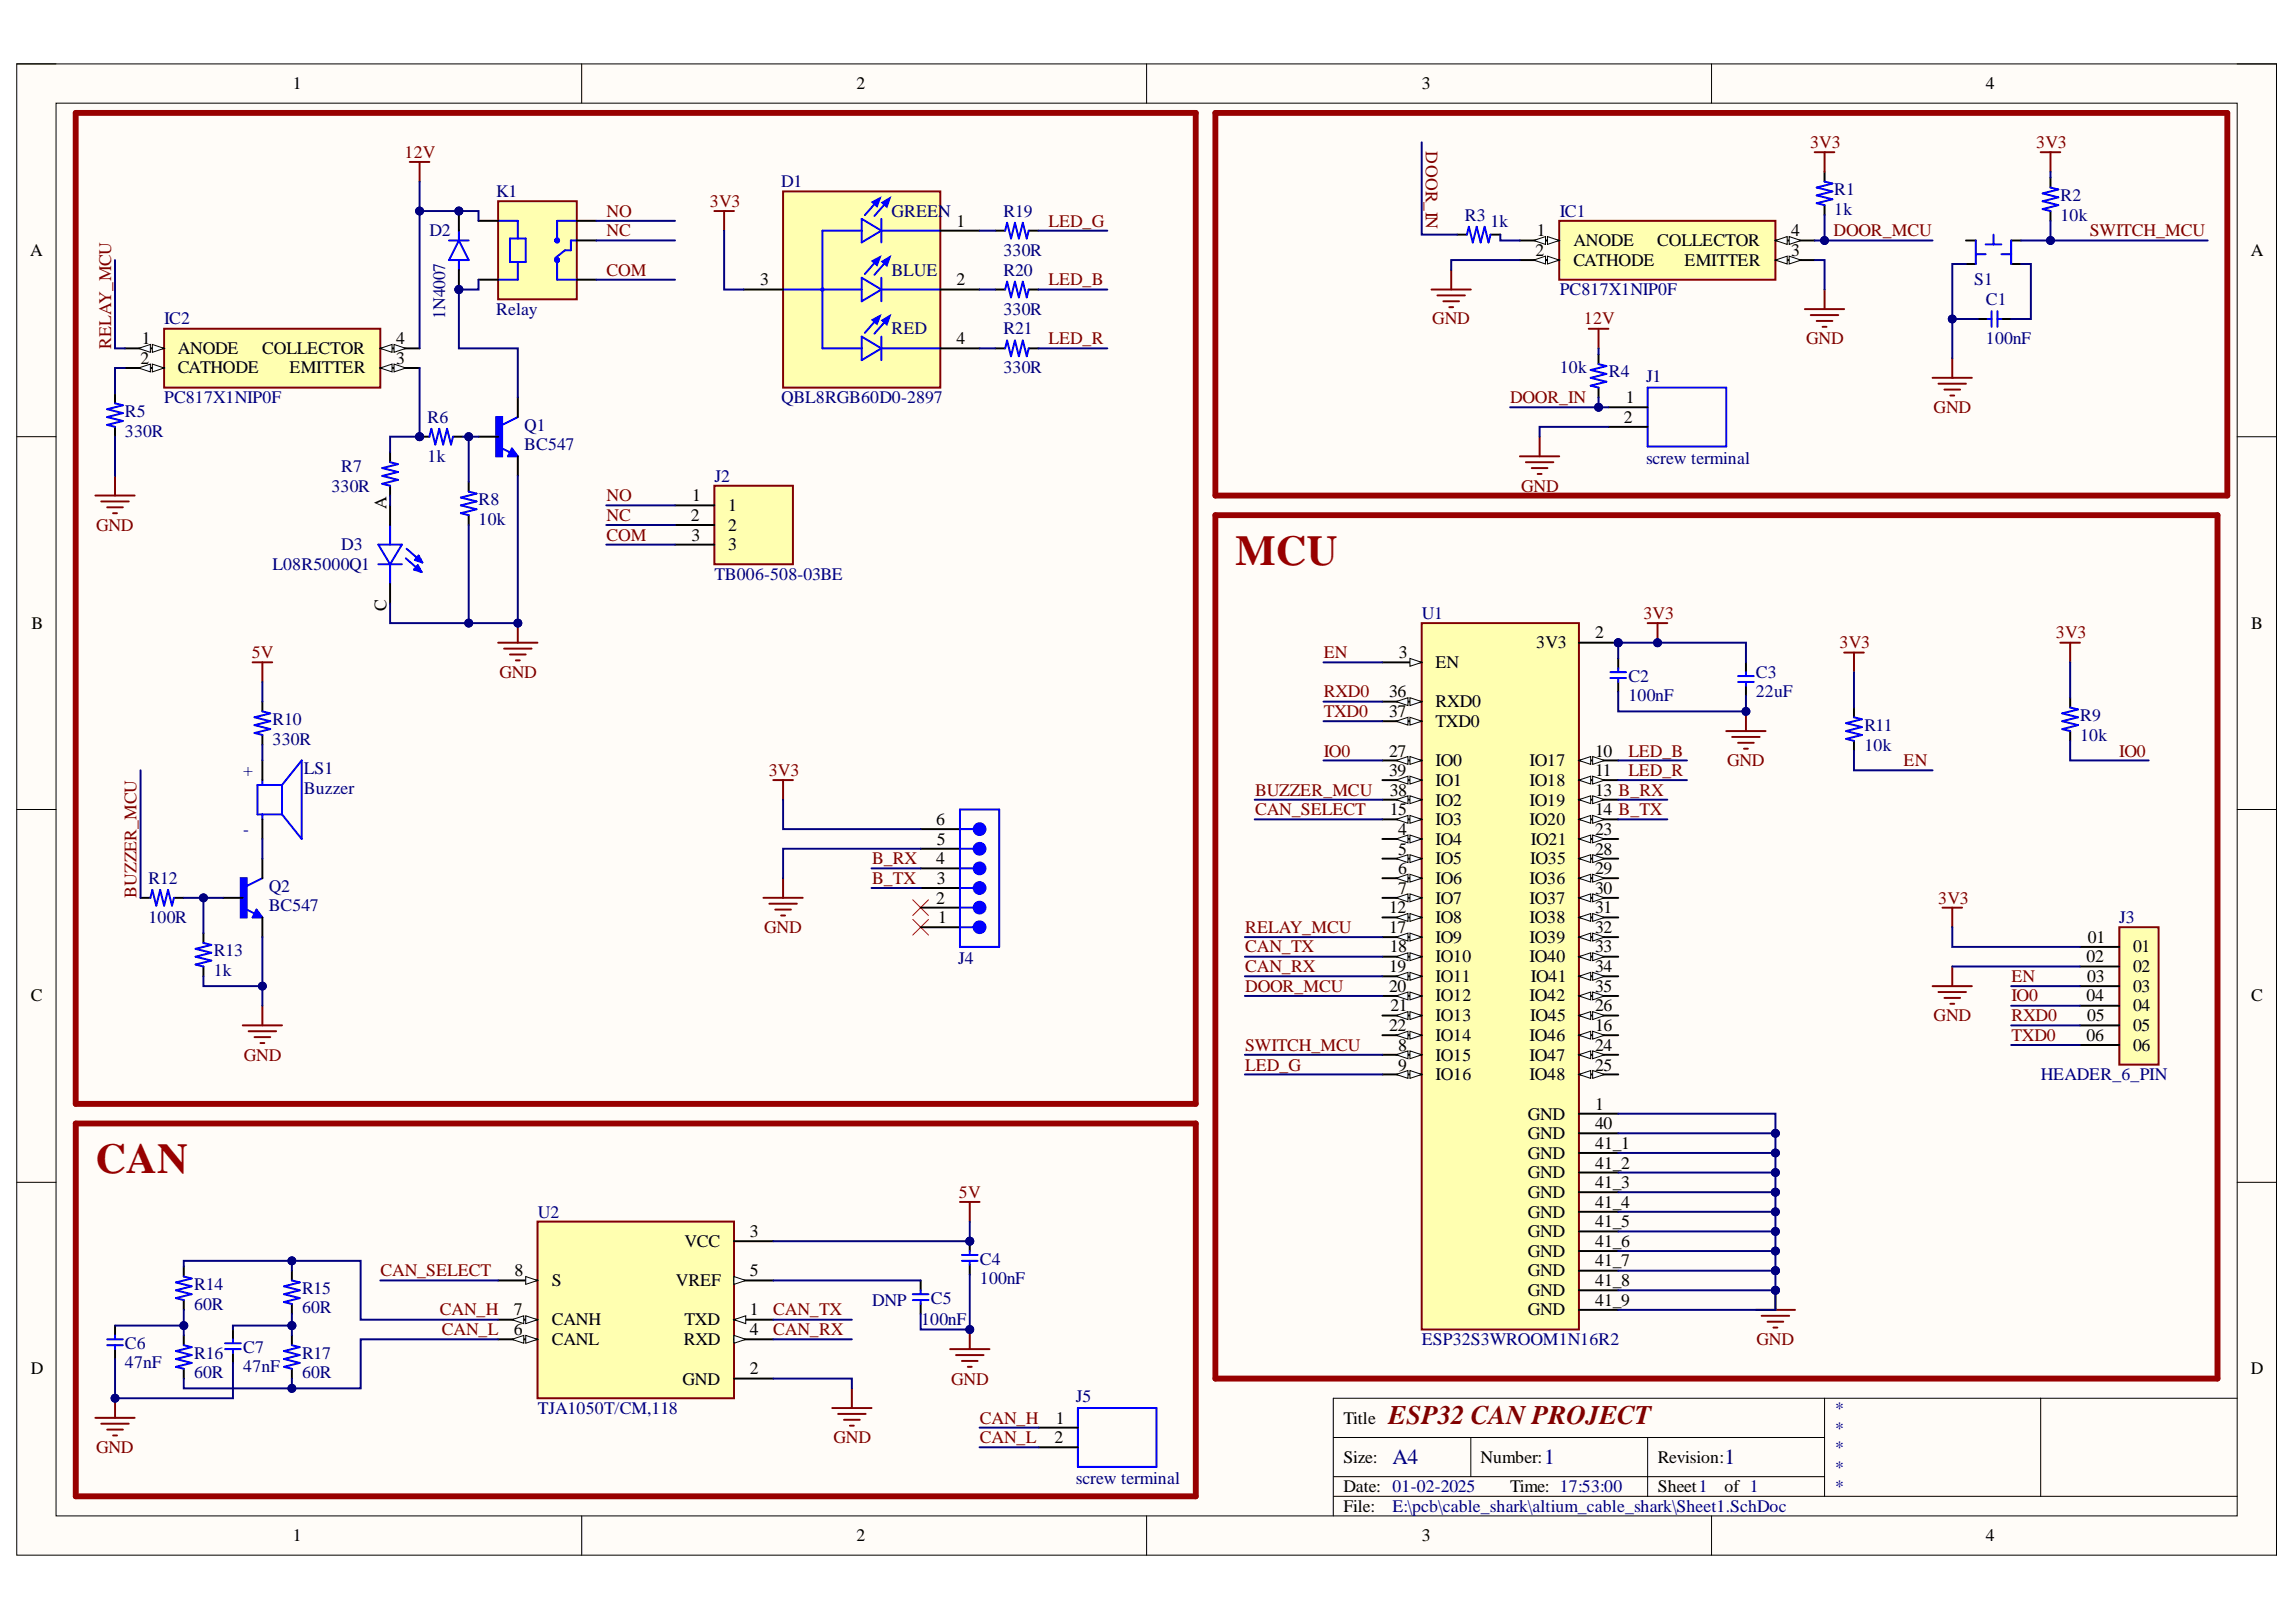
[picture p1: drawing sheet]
<svg xmlns="http://www.w3.org/2000/svg" width="297mm" height="210mm" viewBox="0 0 297 210" stroke-linecap="round" stroke-linejoin="round" font-family="sans-serif">
<defs><g id="words">
<g font-size="5.5" fill="#980000">
<text x="159.8" y="73.1">MCU</text>
<text x="12.3" y="151.8">CAN</text>
</g>
<text font-size="3.5" fill="#800000" x="179.6" y="184.3">ESP32 CAN PROJECT</text>
<g font-size="2.8" fill="#000080">
<text x="180.1" y="189.5">A4</text>
<text x="199.8" y="189.5">1</text>
<text x="223.1" y="189.5">1</text>
</g>
<g font-size="2.3">
<text x="37.9" y="11.6">1</text>
<text x="110.8" y="11.6">2</text>
<text x="183.9" y="11.6">3</text>
<text x="256.9" y="11.6">4</text>
<text x="123.7" y="29.3">1</text>
<text x="3.9" y="33.1">A</text>
<text x="198.7" y="33.1">2</text>
<text x="198.8" y="30.6">1</text>
<text x="203.6" y="31.9">ANODE</text>
<text x="203.6" y="34.4">CATHODE</text>
<text x="214.4" y="31.9">COLLECTOR</text>
<text x="217.9" y="34.4">EMITTER</text>
<text x="231.7" y="30.6">4</text>
<text x="231.7" y="33.1">3</text>
<text x="291.2" y="33.1">A</text>
<text x="98.4" y="36.9">3</text>
<text x="123.7" y="36.9">2</text>
<text x="18.2" y="47.1">2</text>
<text x="18.4" y="44.5">1</text>
<text x="23" y="45.8">ANODE</text>
<text x="33.9" y="45.8">COLLECTOR</text>
<text x="51.2" y="44.5">4</text>
<text x="51.2" y="47.1">3</text>
<text x="123.7" y="44.5">4</text>
<text x="23" y="48.3">CATHODE</text>
<text x="37.5" y="48.3">EMITTER</text>
<text x="210.3" y="52.2">1</text>
<text x="210.1" y="54.7">2</text>
<text x="50" y="65.9" transform="rotate(-90 50 65.9)">A</text>
<text x="89.6" y="64.9">1</text>
<text x="89.4" y="67.4">2</text>
<text x="89.5" y="70">3</text>
<text x="94.2" y="66.1">1</text>
<text x="94.2" y="68.7">2</text>
<text x="94.2" y="71.2">3</text>
<text x="4.1" y="81.4">B</text>
<text x="50" y="79.1" transform="rotate(-90 50 79.1)">C</text>
<text x="198.7" y="83.9">3V3</text>
<text x="206.4" y="82.6">2</text>
<text x="291.3" y="81.4">B</text>
<text x="181" y="85.2">3</text>
<text x="185.7" y="86.4">EN</text>
<text x="179.7" y="90.2">36</text>
<text x="179.7" y="92.8">37</text>
<text x="185.7" y="91.5">RXD0</text>
<text x="185.7" y="94.1">TXD0</text>
<text x="179.7" y="97.9">27</text>
<text x="179.7" y="100.4">39</text>
<text x="185.7" y="99.2">IO0</text>
<text x="185.7" y="101.7">IO1</text>
<text x="197.9" y="99.2">IO17</text>
<text x="197.9" y="101.7">IO18</text>
<text x="206.4" y="97.9">10</text>
<text x="206.4" y="100.4">11</text>
<text x="121.1" y="106.8">6</text>
<text x="179.8" y="103">38</text>
<text x="179.8" y="105.5">15</text>
<text x="185.7" y="104.3">IO2</text>
<text x="185.7" y="106.8">IO3</text>
<text x="197.9" y="104.3">IO19</text>
<text x="197.9" y="106.8">IO20</text>
<text x="206.4" y="103">13 B_RX</text>
<text x="206.4" y="105.5">14 B_TX</text>
<text x="121.1" y="111.9">4</text>
<text x="121.2" y="109.3">5</text>
<text x="180.9" y="108.1">4</text>
<text x="180.9" y="110.6">5</text>
<text x="180.9" y="113.1">6</text>
<text x="185.7" y="109.3">IO4</text>
<text x="185.7" y="111.9">IO5</text>
<text x="198" y="111.9">IO35</text>
<text x="198.1" y="109.3">IO21</text>
<text x="206.4" y="108.1">23</text>
<text x="206.4" y="110.6">28</text>
<text x="206.4" y="113.1">29</text>
<text x="121.1" y="116.9">2</text>
<text x="121.2" y="114.4">3</text>
<text x="121.4" y="119.5">1</text>
<text x="179.7" y="118.2">12</text>
<text x="180.9" y="115.7">7</text>
<text x="185.7" y="114.4">IO6</text>
<text x="185.7" y="116.9">IO7</text>
<text x="185.7" y="119.5">IO8</text>
<text x="197.9" y="114.4">IO36</text>
<text x="197.9" y="116.9">IO37</text>
<text x="197.9" y="119.5">IO38</text>
<text x="206.4" y="115.7">30</text>
<text x="206.4" y="118.2">31</text>
<text x="179.7" y="120.7">17</text>
<text x="179.7" y="125.8">19</text>
<text x="179.8" y="123.3">18</text>
<text x="185.7" y="122">IO9</text>
<text x="185.7" y="124.5">IO10</text>
<text x="197.9" y="122">IO39</text>
<text x="197.9" y="124.5">IO40</text>
<text x="206.4" y="120.7">32</text>
<text x="206.4" y="123.3">33</text>
<text x="206.4" y="125.8">34</text>
<text x="269.9" y="124.5">02</text>
<text x="270.1" y="122">01</text>
<text x="276" y="123.3">01</text>
<text x="276" y="125.8">02</text>
<text x="4" y="129.6">C</text>
<text x="179.7" y="128.3">20</text>
<text x="179.9" y="130.9">21</text>
<text x="185.7" y="127.1">IO11</text>
<text x="185.7" y="129.6">IO12</text>
<text x="197.9" y="129.6">IO42</text>
<text x="198.1" y="127.1">IO41</text>
<text x="206.4" y="128.3">35</text>
<text x="206.4" y="130.9">26</text>
<text x="269.9" y="129.6">04</text>
<text x="270" y="127.1">03</text>
<text x="276" y="128.3">03</text>
<text x="276" y="130.9">04</text>
<text x="291.3" y="129.6">C</text>
<text x="179.7" y="133.4">22</text>
<text x="180.9" y="136">8</text>
<text x="185.7" y="132.1">IO13</text>
<text x="185.7" y="134.7">IO14</text>
<text x="185.7" y="137.3">IO15</text>
<text x="197.9" y="134.7">IO46</text>
<text x="197.9" y="137.3">IO47</text>
<text x="198" y="132.1">IO45</text>
<text x="206.4" y="133.4">16</text>
<text x="206.4" y="136">24</text>
<text x="269.9" y="134.7">06</text>
<text x="270" y="132.1">05</text>
<text x="276" y="133.4">05</text>
<text x="276" y="136">06</text>
<text x="180.9" y="138.5">9</text>
<text x="185.7" y="139.8">IO16</text>
<text x="197.9" y="139.8">IO48</text>
<text x="206.4" y="138.5">25</text>
<text x="206.4" y="143.6">1</text>
<text x="197.6" y="144.9">GND</text>
<text x="197.6" y="147.4">GND</text>
<text x="197.6" y="150">GND</text>
<text x="206.4" y="146.2">40</text>
<text x="206.4" y="148.7">41_1</text>
<text x="197.6" y="152.5">GND</text>
<text x="197.6" y="155">GND</text>
<text x="206.4" y="151.2">41_2</text>
<text x="206.4" y="153.8">41_3</text>
<text x="88.5" y="161.4">VCC</text>
<text x="97" y="160.1">3</text>
<text x="197.6" y="157.6">GND</text>
<text x="197.6" y="160.1">GND</text>
<text x="206.4" y="156.3">41_4</text>
<text x="206.4" y="158.8">41_5</text>
<text x="206.4" y="161.4">41_6</text>
<text x="66.6" y="165.2">8</text>
<text x="71.4" y="166.4">S</text>
<text x="87.4" y="166.4">VREF</text>
<text x="97" y="165.2">5</text>
<text x="197.6" y="162.6">GND</text>
<text x="197.6" y="165.2">GND</text>
<text x="197.6" y="167.7">GND</text>
<text x="206.4" y="163.9">41_7</text>
<text x="206.4" y="166.4">41_8</text>
<text x="66.5" y="170.2">7</text>
<text x="66.5" y="172.8">6</text>
<text x="71.4" y="171.5">CANH</text>
<text x="88.5" y="171.5">TXD</text>
<text x="97" y="170.2">1</text>
<text x="97" y="172.8">4</text>
<text x="197.6" y="170.2">GND</text>
<text x="206.4" y="169">41_9</text>
<text x="4" y="177.8">D</text>
<text x="71.4" y="174">CANL</text>
<text x="88.3" y="179.2">GND</text>
<text x="88.5" y="174">RXD</text>
<text x="97" y="177.8">2</text>
<text x="291.2" y="177.8">D</text>
<text x="136.6" y="184.3">1</text>
<text x="173.8" y="184.3">Title</text>
<text x="136.4" y="186.8">2</text>
<text x="173.8" y="189.3">Size:</text>
<text x="191.6" y="189.3">Number:</text>
<text x="214.5" y="189.3">Revision:</text>
<text x="173.8" y="193.1">Date: 01-02-2025</text>
<text x="173.8" y="195.7">File:</text>
<text x="195.4" y="193.1">Time: 17:53:00</text>
<text x="214.5" y="193.1">Sheet1</text>
<text x="223.1" y="193.1">of 1</text>
<text x="37.9" y="199.5">1</text>
<text x="110.8" y="199.5">2</text>
<text x="183.9" y="199.5">3</text>
<text x="256.9" y="199.5">4</text>
</g>
<g font-size="2.3" fill="#800000">
<text x="52.3" y="20.4">12V</text>
<text x="184.4" y="19.6" transform="rotate(90 184.4 19.6)">DOOR_IN</text>
<text x="234.2" y="19.2">3V3</text>
<text x="263.4" y="19.2">3V3</text>
<text x="78.5" y="28">NO</text>
<text x="91.8" y="26.8">3V3</text>
<text x="135.7" y="29.3">LED_G</text>
<text x="78.5" y="30.6">NC</text>
<text x="78.5" y="35.7">COM</text>
<text x="237.2" y="30.6">DOOR_MCU</text>
<text x="270.4" y="30.6">SWITCH_MCU</text>
<text x="135.7" y="36.9">LED_B</text>
<text x="185.3" y="42">GND</text>
<text x="204.9" y="42">12V</text>
<text x="14.4" y="45.1" transform="rotate(-90 14.4 45.1)">RELAY_MCU</text>
<text x="135.7" y="44.5">LED_R</text>
<text x="233.7" y="44.5">GND</text>
<text x="195.4" y="52.2">DOOR_IN</text>
<text x="250.2" y="53.5">GND</text>
<text x="78.5" y="64.9">NO</text>
<text x="196.8" y="63.6">GND</text>
<text x="12.4" y="68.7">GND</text>
<text x="78.5" y="70">COM</text>
<text x="78.5" y="67.4">NC</text>
<text x="212.6" y="80.1">3V3</text>
<text x="238" y="83.9">3V3</text>
<text x="266" y="82.6">3V3</text>
<text x="32.6" y="85.2">5V</text>
<text x="64.6" y="87.7">GND</text>
<text x="171.3" y="85.2">EN</text>
<text x="171.3" y="90.2">RXD0</text>
<text x="171.3" y="92.8">TXD0</text>
<text x="99.5" y="100.4">3V3</text>
<text x="171.3" y="97.9">IO0</text>
<text x="210.7" y="100.4">LED_R</text>
<text x="210.7" y="97.9">LED_B</text>
<text x="223.4" y="99.2">GND</text>
<text x="246.3" y="99.2">EN</text>
<text x="274.2" y="97.9">IO0</text>
<text x="162.4" y="105.5">CAN_SELECT</text>
<text x="162.4" y="103">BUZZER_MCU</text>
<text x="112.8" y="111.9">B_RX</text>
<text x="17.7" y="116.2" transform="rotate(-90 17.7 116.2)">BUZZER_MCU</text>
<text x="112.8" y="114.4">B_TX</text>
<text x="250.8" y="116.9">3V3</text>
<text x="98.9" y="120.7">GND</text>
<text x="161.1" y="123.3">CAN_TX</text>
<text x="161.1" y="125.8">CAN_RX</text>
<text x="161.1" y="120.7">RELAY_MCU</text>
<text x="161.1" y="128.3">DOOR_MCU</text>
<text x="260.2" y="129.6">IO0</text>
<text x="260.2" y="127.1">EN</text>
<text x="31.5" y="137.3">GND</text>
<text x="161.1" y="136">SWITCH_MCU</text>
<text x="250.2" y="132.1">GND</text>
<text x="260.2" y="134.7">TXD0</text>
<text x="260.2" y="132.1">RXD0</text>
<text x="161.1" y="138.5">LED_G</text>
<text x="124.1" y="155">5V</text>
<text x="49.2" y="165.2">CAN_SELECT</text>
<text x="56.9" y="170.2">CAN_H</text>
<text x="57.2" y="172.8">CAN_L</text>
<text x="100" y="170.2">CAN_TX</text>
<text x="100" y="172.8">CAN_RX</text>
<text x="123" y="179.2">GND</text>
<text x="227.2" y="174">GND</text>
<text x="126.8" y="184.3">CAN_H</text>
<text x="12.4" y="188.1">GND</text>
<text x="107.8" y="186.8">GND</text>
<text x="126.8" y="186.8">CAN_L</text>
</g>
<g font-size="2.3" fill="#000080">
<text x="64.2" y="25.5">K1</text>
<text x="101.1" y="24.2">D1</text>
<text x="115.4" y="28">GREEN</text>
<text x="129.8" y="28">R19</text>
<text x="189.5" y="28.6">R3</text>
<text x="192.8" y="29.3">1k</text>
<text x="201.8" y="28">IC1</text>
<text x="237.3" y="25.3">R1</text>
<text x="237.3" y="27.8">1k</text>
<text x="266.6" y="26">R2</text>
<text x="266.6" y="28.6">10k</text>
<text x="55.6" y="30.6">D2</text>
<text x="115.4" y="35.7">BLUE</text>
<text x="129.8" y="33.1">330R</text>
<text x="129.8" y="35.7">R20</text>
<text x="21.2" y="42">IC2</text>
<text x="57.6" y="41.3" transform="rotate(-90 57.6 41.3)">1N4007</text>
<text x="64.2" y="40.7">Relay</text>
<text x="129.8" y="40.7">330R</text>
<text x="201.8" y="38.2">PC817X1NIP0F</text>
<text x="255.4" y="36.9">S1</text>
<text x="256.9" y="39.5">C1</text>
<text x="115.4" y="43.3">RED</text>
<text x="129.8" y="43.3">R21</text>
<text x="256.9" y="44.5">100nF</text>
<text x="16.2" y="54">R5</text>
<text x="21.2" y="52.2">PC817X1NIP0F</text>
<text x="101.1" y="52.2">QBL8RGB60D0-2897</text>
<text x="129.8" y="48.3">330R</text>
<text x="201.8" y="48.3">10k</text>
<text x="208.1" y="48.8">R4</text>
<text x="212.9" y="49.4">J1</text>
<text x="16.2" y="56.5">330R</text>
<text x="55.3" y="54.7">R6</text>
<text x="55.3" y="59.8">1k</text>
<text x="67.8" y="55.8">Q1</text>
<text x="67.8" y="58.3">BC547</text>
<text x="42.9" y="63.6">330R</text>
<text x="44.1" y="61.1">R7</text>
<text x="61.9" y="65.4">R8</text>
<text x="92.4" y="62.3">J2</text>
<text x="212.9" y="60.1">screw terminal</text>
<text x="44.1" y="71.2">D3</text>
<text x="61.9" y="67.9">10k</text>
<text x="35.3" y="73.8">L08R5000Q1</text>
<text x="92.4" y="75">TB006-508-03BE</text>
<text x="183.9" y="80.1">U1</text>
<text x="210.7" y="88.2">C2</text>
<text x="227.2" y="87.7">C3</text>
<text x="35.3" y="93.9">R10</text>
<text x="210.7" y="90.7">100nF</text>
<text x="227.2" y="90.2">22uF</text>
<text x="241.2" y="94.6">R11</text>
<text x="269.1" y="93.4">R9</text>
<text x="269.1" y="95.9">10k</text>
<text x="31.5" y="100.4">+</text>
<text x="35.3" y="96.4">330R</text>
<text x="39.3" y="100.2">LS1</text>
<text x="241.2" y="97.2">10k</text>
<text x="39.3" y="102.7">Buzzer</text>
<text x="31.5" y="108.1">-</text>
<text x="19.2" y="114.4">R12</text>
<text x="19.2" y="119.5">100R</text>
<text x="34.8" y="115.4">Q2</text>
<text x="34.8" y="117.9">BC547</text>
<text x="274.2" y="119.5">J3</text>
<text x="27.7" y="123.8">R13</text>
<text x="124" y="124.8">J4</text>
<text x="27.7" y="126.3">1k</text>
<text x="264" y="139.8">HEADER_6_PIN</text>
<text x="69.6" y="157.6">U2</text>
<text x="25.1" y="166.9">R14</text>
<text x="39.1" y="167.4">R15</text>
<text x="126.8" y="163.6">C4</text>
<text x="126.8" y="166.2">100nF</text>
<text x="25.1" y="169.5">60R</text>
<text x="39.1" y="170">60R</text>
<text x="112.8" y="169">DNP</text>
<text x="119.2" y="171.5">100nF</text>
<text x="120.4" y="168.7">C5</text>
<text x="16.2" y="174.5">C6</text>
<text x="16.2" y="177.1">47nF</text>
<text x="25.1" y="175.8">R16</text>
<text x="25.1" y="178.3">60R</text>
<text x="31.5" y="175">C7</text>
<text x="31.5" y="177.6">47nF</text>
<text x="39.1" y="175.8">R17</text>
<text x="39.1" y="178.3">60R</text>
<text x="183.9" y="174">ESP32S3WROOM1N16R2</text>
<text x="69.6" y="183">TJA1050T/CM,118</text>
<text x="139.2" y="181.5">J5</text>
<text x="237.3" y="183">*</text>
<text x="237.3" y="185.5">*</text>
<text x="237.3" y="188.1">*</text>
<text x="237.3" y="190.6">*</text>
<text x="139.2" y="192.1">screw terminal</text>
<text x="180.1" y="195.7">E:\pcb\cable_shark\altium_cable_shark\Sheet1.SchDoc</text>
<text x="237.3" y="193.1">*</text>
</g>
</g></defs>
<path d="M2.2 8.3h292.3v193h-292.3z" fill-rule="evenodd" fill="#fffcf8"/>
<path d="M2.2 8.3h292.3v193h-292.3z" fill="none" stroke="#000" stroke-width=".13"/>
<path d="M7.3 13.3h282.1v182.9h-282.1z" fill-rule="evenodd" fill="#fffcf8"/>
<g fill="none" stroke="#000" stroke-width=".13">
<path d="M2.2 8.3h5.1M7.3 13.3h282.1v182.9h-282.1zM75.3 8.3v5M148.3 8.3v5M221.4 8.3v5M289.4 8.3h5.1v5M2.2 56.5h5.1M289.4 56.5h5.1M2.2 104.8h5.1M289.4 104.8h5.1M2.2 153h5.1M289.4 153h5.1"/>
<path d="M75.3 196.2v5.1M148.3 196.2v5.1M172.5 186h63.5M172.5 193.6h116.9M172.5 191.1h63.5M190.3 186v5.1M213.2 186v7.6M221.4 196.2v5.1M236 180.9v12.7M264 180.9v12.7M289.4 180.9h-116.9v15.3M294.5 196.2v5.1"/>
</g>
<circle cx="209.4" cy="83.2" r=".51" fill="#000080"/>
<circle cx="209.4" cy="83.2" r=".51" fill="none" stroke="#000080" stroke-width=".13"/>
<path d="M183.9 80.6h20.4v91.5h-20.4z" fill-rule="evenodd" fill="#ffffb0"/>
<path d="M183.9 80.6h20.4v91.5h-20.4z" fill="none" stroke="#800000" stroke-width=".25"/>
<path d="M178.8 85.7h5.1" fill="none" stroke="#000" stroke-width=".25"/>
<path d="M182.4 85.2l1.5 .5-1.5 .5z" fill="#f8fcff"/>
<path d="M182.4 85.2l1.5 .5-1.5 .5z" fill="none" stroke="#000" stroke-width=".13"/>
<path d="M178.8 90.8h5.1" fill="none" stroke="#000" stroke-width=".25"/>
<path d="M182.4 90.3l1.5 .5-1.5 .5z" fill="#f8fcff"/>
<path d="M182.4 90.3l1.5 .5-1.5 .5z" fill="none" stroke="#000" stroke-width=".13"/>
<path d="M180.6 90.8l1.6-.5v1z" fill="#f8fcff"/>
<path d="M180.6 90.8l1.6-.5v1z" fill="none" stroke="#000" stroke-width=".13"/>
<path d="M178.8 93.3h5.1" fill="none" stroke="#000" stroke-width=".25"/>
<path d="M182.4 92.8l1.5 .5-1.5 .5z" fill="#f8fcff"/>
<path d="M182.4 92.8l1.5 .5-1.5 .5z" fill="none" stroke="#000" stroke-width=".13"/>
<path d="M180.6 93.3l1.6-.5v1z" fill="#f8fcff"/>
<path d="M180.6 93.3l1.6-.5v1z" fill="none" stroke="#000" stroke-width=".13"/>
<path d="M178.8 98.4h5.1" fill="none" stroke="#000" stroke-width=".25"/>
<path d="M182.4 97.9l1.5 .5-1.5 .5z" fill="#f8fcff"/>
<path d="M182.4 97.9l1.5 .5-1.5 .5z" fill="none" stroke="#000" stroke-width=".13"/>
<path d="M180.6 98.4l1.6-.5v1z" fill="#f8fcff"/>
<path d="M180.6 98.4l1.6-.5v1z" fill="none" stroke="#000" stroke-width=".13"/>
<path d="M178.8 101h5.1" fill="none" stroke="#000" stroke-width=".25"/>
<path d="M182.4 100.4l1.5 .6-1.5 .5z" fill="#f8fcff"/>
<path d="M182.4 100.4l1.5 .6-1.5 .5z" fill="none" stroke="#000" stroke-width=".13"/>
<path d="M180.6 101l1.6-.6v1.1z" fill="#f8fcff"/>
<path d="M180.6 101l1.6-.6v1.1z" fill="none" stroke="#000" stroke-width=".13"/>
<path d="M178.8 103.5h5.1" fill="none" stroke="#000" stroke-width=".25"/>
<path d="M182.4 103l1.5 .5-1.5 .5z" fill="#f8fcff"/>
<path d="M182.4 103l1.5 .5-1.5 .5z" fill="none" stroke="#000" stroke-width=".13"/>
<path d="M180.6 103.5l1.6-.5v1z" fill="#f8fcff"/>
<path d="M180.6 103.5l1.6-.5v1z" fill="none" stroke="#000" stroke-width=".13"/>
<path d="M178.8 106h5.1" fill="none" stroke="#000" stroke-width=".25"/>
<path d="M182.4 105.5l1.5 .5-1.5 .5z" fill="#f8fcff"/>
<path d="M182.4 105.5l1.5 .5-1.5 .5z" fill="none" stroke="#000" stroke-width=".13"/>
<path d="M180.6 106l1.6-.5v1z" fill="#f8fcff"/>
<path d="M180.6 106l1.6-.5v1z" fill="none" stroke="#000" stroke-width=".13"/>
<path d="M178.8 108.6h5.1" fill="none" stroke="#000" stroke-width=".25"/>
<path d="M182.4 108.1l1.5 .5-1.5 .5z" fill="#f8fcff"/>
<path d="M182.4 108.1l1.5 .5-1.5 .5z" fill="none" stroke="#000" stroke-width=".13"/>
<path d="M180.6 108.6l1.6-.5v1z" fill="#f8fcff"/>
<path d="M180.6 108.6l1.6-.5v1z" fill="none" stroke="#000" stroke-width=".13"/>
<path d="M178.8 111.1h5.1" fill="none" stroke="#000" stroke-width=".25"/>
<path d="M182.4 110.6l1.5 .5-1.5 .5z" fill="#f8fcff"/>
<path d="M182.4 110.6l1.5 .5-1.5 .5z" fill="none" stroke="#000" stroke-width=".13"/>
<path d="M180.6 111.1l1.6-.5v1z" fill="#f8fcff"/>
<path d="M180.6 111.1l1.6-.5v1z" fill="none" stroke="#000" stroke-width=".13"/>
<path d="M178.8 113.6h5.1" fill="none" stroke="#000" stroke-width=".25"/>
<path d="M182.4 113.1l1.5 .5-1.5 .6z" fill="#f8fcff"/>
<path d="M182.4 113.1l1.5 .5-1.5 .6z" fill="none" stroke="#000" stroke-width=".13"/>
<path d="M180.6 113.6l1.6-.5v1.1z" fill="#f8fcff"/>
<path d="M180.6 113.6l1.6-.5v1.1z" fill="none" stroke="#000" stroke-width=".13"/>
<path d="M178.8 116.2h5.1" fill="none" stroke="#000" stroke-width=".25"/>
<path d="M182.4 115.7l1.5 .5-1.5 .5z" fill="#f8fcff"/>
<path d="M182.4 115.7l1.5 .5-1.5 .5z" fill="none" stroke="#000" stroke-width=".13"/>
<path d="M180.6 116.2l1.6-.5v1z" fill="#f8fcff"/>
<path d="M180.6 116.2l1.6-.5v1z" fill="none" stroke="#000" stroke-width=".13"/>
<path d="M178.8 118.7h5.1" fill="none" stroke="#000" stroke-width=".25"/>
<path d="M182.4 118.2l1.5 .5-1.5 .5z" fill="#f8fcff"/>
<path d="M182.4 118.2l1.5 .5-1.5 .5z" fill="none" stroke="#000" stroke-width=".13"/>
<path d="M180.6 118.7l1.6-.5v1z" fill="#f8fcff"/>
<path d="M180.6 118.7l1.6-.5v1z" fill="none" stroke="#000" stroke-width=".13"/>
<path d="M178.8 121.3h5.1" fill="none" stroke="#000" stroke-width=".25"/>
<path d="M182.4 120.8l1.5 .5-1.5 .5z" fill="#f8fcff"/>
<path d="M182.4 120.8l1.5 .5-1.5 .5z" fill="none" stroke="#000" stroke-width=".13"/>
<path d="M180.6 121.3l1.6-.5v1z" fill="#f8fcff"/>
<path d="M180.6 121.3l1.6-.5v1z" fill="none" stroke="#000" stroke-width=".13"/>
<path d="M178.8 123.8h5.1" fill="none" stroke="#000" stroke-width=".25"/>
<path d="M182.4 123.3l1.5 .5-1.5 .5z" fill="#f8fcff"/>
<path d="M182.4 123.3l1.5 .5-1.5 .5z" fill="none" stroke="#000" stroke-width=".13"/>
<path d="M180.6 123.8l1.6-.5v1z" fill="#f8fcff"/>
<path d="M180.6 123.8l1.6-.5v1z" fill="none" stroke="#000" stroke-width=".13"/>
<path d="M178.8 126.3h5.1" fill="none" stroke="#000" stroke-width=".25"/>
<path d="M182.4 125.8l1.5 .5-1.5 .6z" fill="#f8fcff"/>
<path d="M182.4 125.8l1.5 .5-1.5 .6z" fill="none" stroke="#000" stroke-width=".13"/>
<path d="M180.6 126.3l1.6-.5v1.1z" fill="#f8fcff"/>
<path d="M180.6 126.3l1.6-.5v1.1z" fill="none" stroke="#000" stroke-width=".13"/>
<path d="M178.8 128.9h5.1" fill="none" stroke="#000" stroke-width=".25"/>
<path d="M182.4 128.4l1.5 .5-1.5 .5z" fill="#f8fcff"/>
<path d="M182.4 128.4l1.5 .5-1.5 .5z" fill="none" stroke="#000" stroke-width=".13"/>
<path d="M180.6 128.9l1.6-.5v1z" fill="#f8fcff"/>
<path d="M180.6 128.9l1.6-.5v1z" fill="none" stroke="#000" stroke-width=".13"/>
<path d="M178.8 131.4h5.1" fill="none" stroke="#000" stroke-width=".25"/>
<path d="M182.4 130.9l1.5 .5-1.5 .5z" fill="#f8fcff"/>
<path d="M182.4 130.9l1.5 .5-1.5 .5z" fill="none" stroke="#000" stroke-width=".13"/>
<path d="M180.6 131.4l1.6-.5v1z" fill="#f8fcff"/>
<path d="M180.6 131.4l1.6-.5v1z" fill="none" stroke="#000" stroke-width=".13"/>
<path d="M178.8 134h5.1" fill="none" stroke="#000" stroke-width=".25"/>
<path d="M182.4 133.5l1.5 .5-1.5 .5z" fill="#f8fcff"/>
<path d="M182.4 133.5l1.5 .5-1.5 .5z" fill="none" stroke="#000" stroke-width=".13"/>
<path d="M180.6 134l1.6-.5v1z" fill="#f8fcff"/>
<path d="M180.6 134l1.6-.5v1z" fill="none" stroke="#000" stroke-width=".13"/>
<path d="M178.8 136.5h5.1" fill="none" stroke="#000" stroke-width=".25"/>
<path d="M182.4 136l1.5 .5-1.5 .5z" fill="#f8fcff"/>
<path d="M182.4 136l1.5 .5-1.5 .5z" fill="none" stroke="#000" stroke-width=".13"/>
<path d="M180.6 136.5l1.6-.5v1z" fill="#f8fcff"/>
<path d="M180.6 136.5l1.6-.5v1z" fill="none" stroke="#000" stroke-width=".13"/>
<path d="M178.8 139h5.1" fill="none" stroke="#000" stroke-width=".25"/>
<path d="M182.4 138.5l1.5 .5-1.5 .6z" fill="#f8fcff"/>
<path d="M182.4 138.5l1.5 .5-1.5 .6z" fill="none" stroke="#000" stroke-width=".13"/>
<path d="M180.6 139l1.6-.5v1.1z" fill="#f8fcff"/>
<path d="M180.6 139l1.6-.5v1.1z" fill="none" stroke="#000" stroke-width=".13"/>
<path d="M204.3 83.2h5.1" fill="none" stroke="#000" stroke-width=".25"/>
<circle cx="209.4" cy="83.2" r=".51" fill="#000080"/>
<circle cx="209.4" cy="83.2" r=".51" fill="none" stroke="#000080" stroke-width=".13"/>
<path d="M204.3 98.4h5.1" fill="none" stroke="#000" stroke-width=".25"/>
<path d="M204.3 98.4l1.5-.5v1z" fill="#f8fcff"/>
<path d="M204.3 98.4l1.5-.5v1z" fill="none" stroke="#000" stroke-width=".13"/>
<path d="M206 97.9l1.6 .5-1.6 .5z" fill="#f8fcff"/>
<path d="M206 97.9l1.6 .5-1.6 .5z" fill="none" stroke="#000" stroke-width=".13"/>
<path d="M204.3 101h5.1" fill="none" stroke="#000" stroke-width=".25"/>
<path d="M204.3 101l1.5-.6v1.1z" fill="#f8fcff"/>
<path d="M204.3 101l1.5-.6v1.1z" fill="none" stroke="#000" stroke-width=".13"/>
<path d="M206 100.4l1.6 .6-1.6 .5z" fill="#f8fcff"/>
<path d="M206 100.4l1.6 .6-1.6 .5z" fill="none" stroke="#000" stroke-width=".13"/>
<path d="M204.3 103.5h5.1" fill="none" stroke="#000" stroke-width=".25"/>
<path d="M204.3 103.5l1.5-.5v1z" fill="#f8fcff"/>
<path d="M204.3 103.5l1.5-.5v1z" fill="none" stroke="#000" stroke-width=".13"/>
<path d="M206 103l1.6 .5-1.6 .5z" fill="#f8fcff"/>
<path d="M206 103l1.6 .5-1.6 .5z" fill="none" stroke="#000" stroke-width=".13"/>
<path d="M204.3 106h5.1" fill="none" stroke="#000" stroke-width=".25"/>
<path d="M204.3 106l1.5-.5v1z" fill="#f8fcff"/>
<path d="M204.3 106l1.5-.5v1z" fill="none" stroke="#000" stroke-width=".13"/>
<path d="M206 105.5l1.6 .5-1.6 .5z" fill="#f8fcff"/>
<path d="M206 105.5l1.6 .5-1.6 .5z" fill="none" stroke="#000" stroke-width=".13"/>
<path d="M204.3 108.6h5.1" fill="none" stroke="#000" stroke-width=".25"/>
<path d="M204.3 108.6l1.5-.5v1z" fill="#f8fcff"/>
<path d="M204.3 108.6l1.5-.5v1z" fill="none" stroke="#000" stroke-width=".13"/>
<path d="M206 108.1l1.6 .5-1.6 .5z" fill="#f8fcff"/>
<path d="M206 108.1l1.6 .5-1.6 .5z" fill="none" stroke="#000" stroke-width=".13"/>
<path d="M204.3 111.1h5.1" fill="none" stroke="#000" stroke-width=".25"/>
<path d="M204.3 111.1l1.5-.5v1z" fill="#f8fcff"/>
<path d="M204.3 111.1l1.5-.5v1z" fill="none" stroke="#000" stroke-width=".13"/>
<path d="M206 110.6l1.6 .5-1.6 .5z" fill="#f8fcff"/>
<path d="M206 110.6l1.6 .5-1.6 .5z" fill="none" stroke="#000" stroke-width=".13"/>
<path d="M204.3 113.6h5.1" fill="none" stroke="#000" stroke-width=".25"/>
<path d="M204.3 113.6l1.5-.5v1.1z" fill="#f8fcff"/>
<path d="M204.3 113.6l1.5-.5v1.1z" fill="none" stroke="#000" stroke-width=".13"/>
<path d="M206 113.1l1.6 .5-1.6 .6z" fill="#f8fcff"/>
<path d="M206 113.1l1.6 .5-1.6 .6z" fill="none" stroke="#000" stroke-width=".13"/>
<path d="M204.3 116.2h5.1" fill="none" stroke="#000" stroke-width=".25"/>
<path d="M204.3 116.2l1.5-.5v1z" fill="#f8fcff"/>
<path d="M204.3 116.2l1.5-.5v1z" fill="none" stroke="#000" stroke-width=".13"/>
<path d="M206 115.7l1.6 .5-1.6 .5z" fill="#f8fcff"/>
<path d="M206 115.7l1.6 .5-1.6 .5z" fill="none" stroke="#000" stroke-width=".13"/>
<path d="M204.3 118.7h5.1" fill="none" stroke="#000" stroke-width=".25"/>
<path d="M204.3 118.7l1.5-.5v1z" fill="#f8fcff"/>
<path d="M204.3 118.7l1.5-.5v1z" fill="none" stroke="#000" stroke-width=".13"/>
<path d="M206 118.2l1.6 .5-1.6 .5z" fill="#f8fcff"/>
<path d="M206 118.2l1.6 .5-1.6 .5z" fill="none" stroke="#000" stroke-width=".13"/>
<path d="M204.3 121.3h5.1" fill="none" stroke="#000" stroke-width=".25"/>
<path d="M204.3 121.3l1.5-.5v1z" fill="#f8fcff"/>
<path d="M204.3 121.3l1.5-.5v1z" fill="none" stroke="#000" stroke-width=".13"/>
<path d="M206 120.8l1.6 .5-1.6 .5z" fill="#f8fcff"/>
<path d="M206 120.8l1.6 .5-1.6 .5z" fill="none" stroke="#000" stroke-width=".13"/>
<path d="M204.3 123.8h5.1" fill="none" stroke="#000" stroke-width=".25"/>
<path d="M204.3 123.8l1.5-.5v1z" fill="#f8fcff"/>
<path d="M204.3 123.8l1.5-.5v1z" fill="none" stroke="#000" stroke-width=".13"/>
<path d="M206 123.3l1.6 .5-1.6 .5z" fill="#f8fcff"/>
<path d="M206 123.3l1.6 .5-1.6 .5z" fill="none" stroke="#000" stroke-width=".13"/>
<path d="M204.3 126.3h5.1" fill="none" stroke="#000" stroke-width=".25"/>
<path d="M204.3 126.3l1.5-.5v1.1z" fill="#f8fcff"/>
<path d="M204.3 126.3l1.5-.5v1.1z" fill="none" stroke="#000" stroke-width=".13"/>
<path d="M206 125.8l1.6 .5-1.6 .6z" fill="#f8fcff"/>
<path d="M206 125.8l1.6 .5-1.6 .6z" fill="none" stroke="#000" stroke-width=".13"/>
<path d="M204.3 128.9h5.1" fill="none" stroke="#000" stroke-width=".25"/>
<path d="M204.3 128.9l1.5-.5v1z" fill="#f8fcff"/>
<path d="M204.3 128.9l1.5-.5v1z" fill="none" stroke="#000" stroke-width=".13"/>
<path d="M206 128.4l1.6 .5-1.6 .5z" fill="#f8fcff"/>
<path d="M206 128.4l1.6 .5-1.6 .5z" fill="none" stroke="#000" stroke-width=".13"/>
<path d="M204.3 131.4h5.1" fill="none" stroke="#000" stroke-width=".25"/>
<path d="M204.3 131.4l1.5-.5v1z" fill="#f8fcff"/>
<path d="M204.3 131.4l1.5-.5v1z" fill="none" stroke="#000" stroke-width=".13"/>
<path d="M206 130.9l1.6 .5-1.6 .5z" fill="#f8fcff"/>
<path d="M206 130.9l1.6 .5-1.6 .5z" fill="none" stroke="#000" stroke-width=".13"/>
<path d="M204.3 134h5.1" fill="none" stroke="#000" stroke-width=".25"/>
<path d="M204.3 134l1.5-.5v1z" fill="#f8fcff"/>
<path d="M204.3 134l1.5-.5v1z" fill="none" stroke="#000" stroke-width=".13"/>
<path d="M206 133.5l1.6 .5-1.6 .5z" fill="#f8fcff"/>
<path d="M206 133.5l1.6 .5-1.6 .5z" fill="none" stroke="#000" stroke-width=".13"/>
<path d="M204.3 136.5h5.1" fill="none" stroke="#000" stroke-width=".25"/>
<path d="M204.3 136.5l1.5-.5v1z" fill="#f8fcff"/>
<path d="M204.3 136.5l1.5-.5v1z" fill="none" stroke="#000" stroke-width=".13"/>
<path d="M206 136l1.6 .5-1.6 .5z" fill="#f8fcff"/>
<path d="M206 136l1.6 .5-1.6 .5z" fill="none" stroke="#000" stroke-width=".13"/>
<path d="M204.3 139h5.1" fill="none" stroke="#000" stroke-width=".25"/>
<path d="M204.3 139l1.5-.5v1.1z" fill="#f8fcff"/>
<path d="M204.3 139l1.5-.5v1.1z" fill="none" stroke="#000" stroke-width=".13"/>
<path d="M206 138.5l1.6 .5-1.6 .6z" fill="#f8fcff"/>
<path d="M206 138.5l1.6 .5-1.6 .6z" fill="none" stroke="#000" stroke-width=".13"/>
<path d="M204.3 144.1h5.1M204.3 146.7h5.1M204.3 149.2h5.1M204.3 151.7h5.1M204.3 154.3h5.1M204.3 156.8h5.1M204.3 159.4h5.1M204.3 161.9h5.1M204.3 164.4h5.1M204.3 167h5.1M204.3 169.5h5.1" fill="none" stroke="#000" stroke-width=".25"/>
<path d="M227.1 169.5h5.1M227.9 170.3h3.6M228.7 171h2M229.4 171.8h.5M229.7 167v2.5" fill="none" stroke="#800000" stroke-width=".25"/>
<circle cx="229.7" cy="167" r=".51" fill="#000080"/>
<circle cx="229.7" cy="167" r=".51" fill="none" stroke="#000080" stroke-width=".13"/>
<path d="M213.2 80.6h2.5M214.4 80.6v2.6" fill="none" stroke="#800000" stroke-width=".25"/>
<circle cx="214.4" cy="83.2" r=".51" fill="#000080"/>
<circle cx="214.4" cy="83.2" r=".51" fill="none" stroke="#000080" stroke-width=".13"/>
<path d="M33.9 90.8v1.3M33.9 95.1v1.3M33.9 98.4v2.6M239.9 91.6v1.2M239.9 95.9v1.2M267.8 90.3v1.3M267.8 94.6v1.3M18.2 116.2h1.3M22.5 116.2h1.3M33.9 106v2.6M26.3 120.8v1.2M26.3 125.1v1.2" fill="none" stroke="#000" stroke-width=".25"/>
<path d="M33.9 92.1l1.1 .2-2.1 .5 2.1 .5-2.1 .5 2.1 .6-2.1 .5 1 .2M239.9 92.8l1 .3-2.1 .5 2.1 .5-2.1 .5 2.1 .5-2.1 .5 1.1 .3M267.8 91.6l1 .2-2 .5 2 .5-2 .5 2 .5-2 .6 1 .2M19.5 116.2l.2-1 .5 2 .5-2 .5 2 .5-2 .6 2 .2-1M33.9 101v.6M33.9 105.4v.6M36.5 101.6h-3.2v3.8h3.2M36.5 101.6v3.8M36.5 101.6l2.5-3.2v10.2l-2.5-3.2M26.3 122l1 .3-2 .5 2 .5-2 .5 2 .5-2 .5 1 .3" fill="none" stroke="#00f" stroke-width=".25"/>
<path d="M32.7 85.7h2.5M33.9 85.7v2.6M238.6 84.5h2.5M239.9 84.5v2.5M266.5 83.2h2.6M267.8 83.2v2.5M31.4 132.7h5.1M32.2 133.5h3.5M32.9 134.2h2.1M33.7 135h.5M33.9 130.2v2.5" fill="none" stroke="#800000" stroke-width=".25"/>
<path d="M31.1 113.6h.8v5.1h-.8z" fill-rule="evenodd" fill="#00f"/>
<path d="M31.1 113.6h.8v5.1h-.8zM31.7 117.6l1.2 .6M33.2 117.7l.7 1h-1.2zM33.2 118.2l.1 .3h-.4l.3-.5 .5 .6h-.8M33.9 113.6l-2 1.1" fill="none" stroke="#00f" stroke-width=".25"/>
<path d="M28.9 116.2h2.5M33.9 111.1v2.5M33.9 118.7v2.6" fill="none" stroke="#000" stroke-width=".25"/>
<path d="M69.5 158.1h25.5v22.8h-25.5z" fill-rule="evenodd" fill="#ffffb0"/>
<path d="M69.5 158.1h25.5v22.8h-25.5z" fill="none" stroke="#800000" stroke-width=".25"/>
<path d="M64.4 165.7h5.1" fill="none" stroke="#000" stroke-width=".25"/>
<path d="M68 165.2l1.5 .5-1.5 .5z" fill="#f8fcff"/>
<path d="M68 165.2l1.5 .5-1.5 .5z" fill="none" stroke="#000" stroke-width=".13"/>
<path d="M64.4 170.8h5.1" fill="none" stroke="#000" stroke-width=".25"/>
<path d="M68 170.3l1.5 .5-1.5 .5z" fill="#f8fcff"/>
<path d="M68 170.3l1.5 .5-1.5 .5z" fill="none" stroke="#000" stroke-width=".13"/>
<path d="M66.2 170.8l1.6-.5v1z" fill="#f8fcff"/>
<path d="M66.2 170.8l1.6-.5v1z" fill="none" stroke="#000" stroke-width=".13"/>
<path d="M64.5 173.3h5" fill="none" stroke="#000" stroke-width=".25"/>
<path d="M68 172.8l1.5 .5-1.5 .5z" fill="#f8fcff"/>
<path d="M68 172.8l1.5 .5-1.5 .5z" fill="none" stroke="#000" stroke-width=".13"/>
<path d="M66.2 173.3l1.6-.5v1z" fill="#f8fcff"/>
<path d="M66.2 173.3l1.6-.5v1z" fill="none" stroke="#000" stroke-width=".13"/>
<path d="M95 160.6h5M95 165.7h5" fill="none" stroke="#000" stroke-width=".25"/>
<path d="M95 165.2l1.5 .5-1.5 .5z" fill="#f8fcff"/>
<path d="M95 165.2l1.5 .5-1.5 .5z" fill="none" stroke="#000" stroke-width=".13"/>
<path d="M95 170.8h5" fill="none" stroke="#000" stroke-width=".25"/>
<path d="M95 170.8l1.5-.5v1z" fill="#f8fcff"/>
<path d="M95 170.8l1.5-.5v1z" fill="none" stroke="#000" stroke-width=".13"/>
<path d="M95 173.3h5" fill="none" stroke="#000" stroke-width=".25"/>
<path d="M95 172.8l1.5 .5-1.5 .5z" fill="#f8fcff"/>
<path d="M95 172.8l1.5 .5-1.5 .5z" fill="none" stroke="#000" stroke-width=".13"/>
<path d="M95 178.4h5" fill="none" stroke="#000" stroke-width=".25"/>
<circle cx="125.5" cy="160.6" r=".51" fill="#000080"/>
<circle cx="125.5" cy="160.6" r=".51" fill="none" stroke="#000080" stroke-width=".13"/>
<path d="M125.5 160.6v1.3" fill="none" stroke="#000" stroke-width=".25"/>
<circle cx="125.5" cy="160.6" r=".51" fill="#000080"/>
<circle cx="125.5" cy="160.6" r=".51" fill="none" stroke="#000080" stroke-width=".13"/>
<path d="M119.1 165.7v1.3M119.1 168.8v1.2M125.5 163.7v1.2" fill="none" stroke="#000" stroke-width=".25"/>
<path d="M118.1 167.5h2M118.1 168.2h2M119.1 167v.5M119.1 168.2v.6M124.4 162.4h2.1M124.4 163.2h2.1M125.5 161.9v.5M125.5 163.2v.5" fill="none" stroke="#00f" stroke-width=".25"/>
<path d="M122.9 174.6h5.1M123.7 175.4h3.5M124.4 176.1h2.1M125.2 176.9h.5M125.5 172.1v2.5" fill="none" stroke="#800000" stroke-width=".25"/>
<circle cx="125.5" cy="172.1" r=".51" fill="#000080"/>
<circle cx="125.5" cy="172.1" r=".51" fill="none" stroke="#000080" stroke-width=".13"/>
<path d="M124.2 155.5h2.5M125.5 155.5v2.6M110.2 179.7v2.5M12.3 183.5h5.1M13.1 184.2h3.6M13.9 185h2M14.6 185.8h.5M14.9 180.9v2.6M107.7 182.2h5.1M108.4 183h3.6M109.2 183.7h2M110 184.5h.5" fill="none" stroke="#800000" stroke-width=".25"/>
<path d="M14.9 171.5v1.3M14.9 174.6v1.3M23.8 163.9v1.3M23.8 168.2v1.3M23.8 172.8v1.3M23.8 177.1v1.3M30.1 172.1v1.2M30.1 175.1v1.3M37.8 164.4v1.3M37.8 168.8v1.2M37.8 172.8v1.3M37.8 177.1v1.3" fill="none" stroke="#000" stroke-width=".25"/>
<path d="M13.9 173.3h2M13.9 174.1h2M14.9 172.8v.5M14.9 174.1v.5M23.8 165.2l1 .3-2 .5 2 .5-2 .5 2 .5-2 .5 1 .2M23.8 174.1l1 .2-2 .5 2 .6-2 .5 2 .5-2 .5 1 .2M29.1 173.8h2.1M29.1 174.6h2.1M30.1 173.3v.5M30.1 174.6v.5M37.8 165.7l1 .3-2.1 .5 2.1 .5-2.1 .5 2.1 .5-2.1 .5 1.1 .3M37.8 174.1l1 .2-2.1 .5 2.1 .6-2.1 .5 2.1 .5-2.1 .5 1.1 .2" fill="none" stroke="#00f" stroke-width=".25"/>
<circle cx="14.9" cy="180.9" r=".51" fill="#000080"/>
<circle cx="14.9" cy="180.9" r=".51" fill="none" stroke="#000080" stroke-width=".13"/>
<path d="M201.7 28.6h28v7.6h-28z" fill-rule="evenodd" fill="#ffffb0"/>
<path d="M201.7 28.6h28v7.6h-28z" fill="none" stroke="#800000" stroke-width=".25"/>
<path d="M196.6 31.1h5.1" fill="none" stroke="#000" stroke-width=".25"/>
<path d="M200.2 30.6l1.5 .5-1.5 .5z" fill="#f8fcff"/>
<path d="M200.2 30.6l1.5 .5-1.5 .5z" fill="none" stroke="#000" stroke-width=".13"/>
<path d="M198.4 31.1l1.5-.5v1z" fill="#f8fcff"/>
<path d="M198.4 31.1l1.5-.5v1z" fill="none" stroke="#000" stroke-width=".13"/>
<path d="M229.7 31.1h5.1" fill="none" stroke="#000" stroke-width=".25"/>
<path d="M229.7 31.1l1.5-.5v1z" fill="#f8fcff"/>
<path d="M229.7 31.1l1.5-.5v1z" fill="none" stroke="#000" stroke-width=".13"/>
<path d="M231.5 30.6l1.5 .5-1.5 .5z" fill="#f8fcff"/>
<path d="M231.5 30.6l1.5 .5-1.5 .5z" fill="none" stroke="#000" stroke-width=".13"/>
<path d="M196.6 33.7h5.1" fill="none" stroke="#000" stroke-width=".25"/>
<path d="M200.2 33.1l1.5 .6-1.5 .5z" fill="#f8fcff"/>
<path d="M200.2 33.1l1.5 .6-1.5 .5z" fill="none" stroke="#000" stroke-width=".13"/>
<path d="M198.4 33.7l1.5-.6v1.1z" fill="#f8fcff"/>
<path d="M198.4 33.7l1.5-.6v1.1z" fill="none" stroke="#000" stroke-width=".13"/>
<path d="M229.7 33.7h5.1" fill="none" stroke="#000" stroke-width=".25"/>
<path d="M229.7 33.7l1.5-.6v1.1z" fill="#f8fcff"/>
<path d="M229.7 33.7l1.5-.6v1.1z" fill="none" stroke="#000" stroke-width=".13"/>
<path d="M231.5 33.1l1.5 .6-1.5 .5z" fill="#f8fcff"/>
<path d="M231.5 33.1l1.5 .6-1.5 .5z" fill="none" stroke="#000" stroke-width=".13"/>
<path d="M188.5 30.4h1.3M192.8 30.4h1.3M236 22.2v1.3M236 26.5v1.3M265.3 23v1.3M265.3 27.3v1.3M255.9 41.3h1.2M258.9 41.3h1.3M209.4 85.2v1.3M209.4 88.3v1.2M225.9 85.7v1.3M225.9 88.8v1.2" fill="none" stroke="#000" stroke-width=".25"/>
<g fill="none" stroke="#00f" stroke-width=".25">
<path d="M189.8 30.4l.2-1.1 .5 2.1 .5-2.1 .6 2.1 .5-2.1 .5 2.1 .2-1M236 23.5l1.1 .3-2.1 .5 2.1 .5-2.1 .5 2.1 .5-2.1 .5 1 .2M265.3 24.3l1 .2-2 .5 2 .5-2 .5 2 .5-2 .6 1 .2M257.1 41.3h.6M257.7 40.3v2M258.4 41.3h.5M258.4 40.3v2M208.3 87h2.1M208.3 87.7h2.1M209.4 86.5v.5M209.4 87.7v.6M224.9 87.5h2"/>
<path d="M224.9 88.3h2M225.9 87v.5M225.9 88.3v.5"/>
</g>
<g fill="none" stroke="#800000" stroke-width=".25">
<path d="M234.8 19.7h2.5M236 19.7v2.5M264 19.7h2.5M265.3 19.7v2.5M185.2 37.5h5.1M186 38.2h3.5M186.7 39h2.1M187.5 39.7h.5M187.7 34.9v2.6M236 37.5v2.5M233.5 40h5.1M234.3 40.8h3.5"/>
<path d="M235 41.5h2.1M235.8 42.3h.5M250 48.9h5.1M250.8 49.7h3.5M251.6 50.4h2M252.3 51.2h.5M252.6 46.4v2.5M223.3 94.6h5.1M224.1 95.4h3.6M224.9 96.1h2M225.6 96.9h.5M225.9 92.1v2.5"/>
</g>
<path d="M9.8 14.6h144.9v128.3h-144.9zM157.2 14.6h131v49.5h-131zM157.2 66.7h129.7v111.7h-129.7zM9.8 145.4h144.9v48.2h-144.9z" fill="none" stroke="#980000" stroke-width=".76"/>
<circle cx="225.9" cy="92.1" r=".51" fill="#000080"/>
<circle cx="225.9" cy="92.1" r=".51" fill="none" stroke="#000080" stroke-width=".13"/>
<path d="M196.6 59.1h5.1M197.4 59.8h3.6M199.2 56.5v2.6M198.2 60.6h2M198.9 61.3h.5M98.8 116.2h5.1M99.5 116.9h3.6M100 101h2.6M100.3 117.7h2M101.1 118.5h.5M101.3 101v2.5M101.3 113.6v2.6" fill="none" stroke="#800000" stroke-width=".25"/>
<path d="M118.1 116.4l2 2.1M118.1 119l2 2M120.1 116.4l-2 2.1M120.1 119l-2 2" fill="none" stroke="#f00" stroke-width=".13"/>
<path d="M139.4 182.2h10.2v7.6h-10.2z" fill="none" stroke="#00f" stroke-width=".25"/>
<path d="M134.4 184.7h5M134.4 187.3h5" fill="none" stroke="#000" stroke-width=".25"/>
<path d="M92.4 62.9h10.2v10.1h-10.2z" fill-rule="evenodd" fill="#ffffb0"/>
<path d="M205.5 42.5h2.6M206.8 42.5v2.6M92.4 62.9h10.2v10.1h-10.2z" fill="none" stroke="#800000" stroke-width=".25"/>
<path d="M206.8 45.9v1.2M206.8 50.2v1.2M208.1 52.7h5.1M208.1 55.2h5.1M87.3 65.4h5.1M87.3 67.9h5.1M87.3 70.5h5.1M119.1 117.5h5.1M119.1 120h5.1" fill="none" stroke="#000" stroke-width=".25"/>
<path d="M206.8 47.1l1 .3-2 .5 2 .5-2 .5 2 .5-2 .5 1 .3M213.2 50.2h10.1v7.6h-10.1zM124.2 117.5h1.8" fill="none" stroke="#00f" stroke-width=".25"/>
<circle cx="126.7" cy="117.5" r=".76" fill="#00f"/>
<g fill="none" stroke="#00f" stroke-width=".25">
<path d="M124.2 120h1.8M124.2 114.9h1.8"/>
<circle cx="126.7" cy="117.5" r=".76"/>
</g>
<path d="M119.1 114.9h5.1" fill="none" stroke="#000" stroke-width=".25"/>
<circle cx="126.7" cy="114.9" r=".76" fill="#00f"/>
<g fill="none" stroke="#00f" stroke-width=".25">
<path d="M124.2 112.4h1.8"/>
<circle cx="126.7" cy="114.9" r=".76"/>
</g>
<path d="M119.1 112.4h5.1" fill="none" stroke="#000" stroke-width=".25"/>
<circle cx="126.7" cy="112.4" r=".76" fill="#00f"/>
<g fill="none" stroke="#00f" stroke-width=".25">
<path d="M124.2 109.8h1.8"/>
<circle cx="126.7" cy="112.4" r=".76"/>
</g>
<path d="M119.1 109.8h5.1" fill="none" stroke="#000" stroke-width=".25"/>
<circle cx="126.7" cy="109.8" r=".76" fill="#00f"/>
<g fill="none" stroke="#00f" stroke-width=".25">
<path d="M124.2 107.3h1.8"/>
<circle cx="126.7" cy="109.8" r=".76"/>
</g>
<path d="M119.1 107.3h5.1" fill="none" stroke="#000" stroke-width=".25"/>
<circle cx="126.7" cy="107.3" r=".76" fill="#00f"/>
<g fill="none" stroke="#00f" stroke-width=".25">
<path d="M124.2 104.8h5.1v17.7h-5.1z"/>
<circle cx="126.7" cy="107.3" r=".76"/>
</g>
<circle cx="126.7" cy="120" r=".76" fill="#00f"/>
<circle cx="126.7" cy="120" r=".76" fill="none" stroke="#00f" stroke-width=".25"/>
<path d="M21.2 42.5h28v7.7h-28z" fill-rule="evenodd" fill="#ffffb0"/>
<path d="M21.2 42.5h28v7.7h-28z" fill="none" stroke="#800000" stroke-width=".25"/>
<path d="M16.2 45.1h5" fill="none" stroke="#000" stroke-width=".25"/>
<path d="M19.7 44.6l1.5 .5-1.5 .5z" fill="#f8fcff"/>
<path d="M19.7 44.6l1.5 .5-1.5 .5z" fill="none" stroke="#000" stroke-width=".13"/>
<path d="M17.9 45.1l1.6-.5v1z" fill="#f8fcff"/>
<path d="M17.9 45.1l1.6-.5v1z" fill="none" stroke="#000" stroke-width=".13"/>
<path d="M49.2 45.1h5.1" fill="none" stroke="#000" stroke-width=".25"/>
<path d="M49.2 45.1l1.5-.5v1z" fill="#f8fcff"/>
<path d="M49.2 45.1l1.5-.5v1z" fill="none" stroke="#000" stroke-width=".13"/>
<path d="M51 44.6l1.5 .5-1.5 .5z" fill="#f8fcff"/>
<path d="M51 44.6l1.5 .5-1.5 .5z" fill="none" stroke="#000" stroke-width=".13"/>
<path d="M16.2 47.6h5" fill="none" stroke="#000" stroke-width=".25"/>
<path d="M19.7 47.1l1.5 .5-1.5 .5z" fill="#f8fcff"/>
<path d="M19.7 47.1l1.5 .5-1.5 .5z" fill="none" stroke="#000" stroke-width=".13"/>
<path d="M17.9 47.6l1.6-.5v1z" fill="#f8fcff"/>
<path d="M17.9 47.6l1.6-.5v1z" fill="none" stroke="#000" stroke-width=".13"/>
<path d="M49.2 47.6h5.1" fill="none" stroke="#000" stroke-width=".25"/>
<path d="M49.2 47.6l1.5-.5v1z" fill="#f8fcff"/>
<path d="M49.2 47.6l1.5-.5v1z" fill="none" stroke="#000" stroke-width=".13"/>
<path d="M51 47.1l1.5 .5-1.5 .5z" fill="#f8fcff"/>
<path d="M51 47.1l1.5 .5-1.5 .5z" fill="none" stroke="#000" stroke-width=".13"/>
<path d="M64.4 26h10.2v12.7h-10.2z" fill-rule="evenodd" fill="#ffffb0"/>
<path d="M64.4 26h10.2v12.7h-10.2z" fill="none" stroke="#800000" stroke-width=".25"/>
<g fill="none" stroke="#00f" stroke-width=".25">
<path d="M64.4 28.6h2.6v2.3M66 30.9h2v3h-2zM67 33.9v2.3h-2.6M72.1 33.7v2.5h2.5M74.6 28.6h-2.5v2.5M74.6 31.1h-.7v1.3h-.8l-1.3 1"/>
<circle cx="72.1" cy="33.7" r=".25"/>
<circle cx="72.1" cy="31.1" r=".25"/>
</g>
<path d="M61.9 28.6h2.5M61.9 36.2h2.5M74.6 28.6h2.6M74.6 36.2h2.6M74.6 31.1h2.6" fill="none" stroke="#000" stroke-width=".25"/>
<circle cx="59.4" cy="37.5" r=".51" fill="#000080"/>
<circle cx="59.4" cy="37.5" r=".51" fill="none" stroke="#000080" stroke-width=".13"/>
<circle cx="59.4" cy="27.3" r=".51" fill="#000080"/>
<circle cx="59.4" cy="27.3" r=".51" fill="none" stroke="#000080" stroke-width=".13"/>
<path d="M59.4 31.1l1.2 2.6h-2.5zM59.4 29.8v1.3M59.4 33.7v1.2" fill="none" stroke="#00f" stroke-width=".25"/>
<path d="M59.4 34.9v2.6" fill="none" stroke="#000" stroke-width=".25"/>
<circle cx="59.4" cy="37.5" r=".51" fill="#000080"/>
<circle cx="59.4" cy="37.5" r=".51" fill="none" stroke="#000080" stroke-width=".13"/>
<path d="M59.4 27.3v2.5" fill="none" stroke="#000" stroke-width=".25"/>
<circle cx="59.4" cy="27.3" r=".51" fill="#000080"/>
<circle cx="59.4" cy="27.3" r=".51" fill="none" stroke="#000080" stroke-width=".13"/>
<path d="M58.1 31.1h2.5" fill="none" stroke="#00f" stroke-width=".25"/>
<circle cx="54.3" cy="56.5" r=".51" fill="#000080"/>
<circle cx="54.3" cy="56.5" r=".51" fill="none" stroke="#000080" stroke-width=".13"/>
<path d="M54.3 56.5h1.3M58.6 56.5h1.3" fill="none" stroke="#000" stroke-width=".25"/>
<circle cx="54.3" cy="56.5" r=".51" fill="#000080"/>
<circle cx="54.3" cy="56.5" r=".51" fill="none" stroke="#000080" stroke-width=".13"/>
<path d="M55.6 56.5l.2-1 .5 2 .5-2 .5 2 .5-2 .5 2 .3-1" fill="none" stroke="#00f" stroke-width=".25"/>
<path d="M64.2 54h.8v5.1h-.8z" fill-rule="evenodd" fill="#00f"/>
<path d="M14.9 52.2l1 .2-2 .6 2 .5-2 .5 2 .5-2 .5 1 .2M64.2 54h.8v5.1h-.8zM64.8 57.9l1.2 .7M66.2 58l.8 1.1h-1.3zM66.2 58.5l.2 .3h-.4l.2-.5 .5 .6h-.7M67 54l-2 1M60.6 63.6l1.1 .3-2.1 .5 2.1 .5-2.1 .5 2.1 .5-2.1 .5 1 .3" fill="none" stroke="#00f" stroke-width=".25"/>
<path d="M14.9 50.9v1.3M14.9 55.2v1.3M61.9 56.5h2.5M67 51.4v2.6M67 59.1v2.5M60.6 62.4v1.2M60.6 66.7v1.2" fill="none" stroke="#000" stroke-width=".25"/>
<path d="M12.3 64.1h5.1M13.1 64.9h3.6M13.9 65.7h2M14.6 66.4h.5M14.9 61.6v2.5M64.4 83.2h5.1M65.2 83.9h3.6M66 84.7h2M66.7 85.5h.5M67 80.6v2.6" fill="none" stroke="#800000" stroke-width=".25"/>
<circle cx="67" cy="80.6" r=".51" fill="#000080"/>
<circle cx="67" cy="80.6" r=".51" fill="none" stroke="#000080" stroke-width=".13"/>
<path d="M101.3 24.8h20.3v25.4h-20.3z" fill-rule="evenodd" fill="#ffffb0"/>
<path d="M101.3 24.8h20.3v25.4h-20.3z" fill="none" stroke="#800000" stroke-width=".25"/>
<g fill="none" stroke="#00f" stroke-width=".25">
<path d="M101.3 37.5h10.2M111.5 28.3l2.5 1.5-2.5 1.6zM111.5 35.9l2.5 1.6-2.5 1.5zM111.5 29.8h-5.1v15.3h5.1M113.7 25.8l-1.8 2M113.7 33.4l-1.8 2.1M114 28.3v3.1M114 35.9v3.1M114 29.8h7.6M114 37.5h7.6M114.9 25.9l-1.8 2M114.9 33.5l-1.8 2.1"/>
<path d="M111.5 43.6l2.5 1.5-2.5 1.5zM113.7 41l-1.8 2.1M114 43.6v3M114 45.1h7.6M114.9 41.1l-1.8 2.1"/>
</g>
<path d="M112.9 26.2l.9-.5-.3 1z" fill="#00f"/>
<path d="M112.9 26.2l.9-.5-.3 1z" fill="none" stroke="#00f" stroke-width=".25"/>
<path d="M114.1 26.2l1-.5-.4 1z" fill="#00f"/>
<path d="M114.1 26.2l1-.5-.4 1z" fill="none" stroke="#00f" stroke-width=".25"/>
<path d="M112.9 33.8l.9-.5-.3 1z" fill="#00f"/>
<path d="M112.9 33.8l.9-.5-.3 1z" fill="none" stroke="#00f" stroke-width=".25"/>
<path d="M114.1 33.8l1-.5-.4 1.1z" fill="#00f"/>
<path d="M114.1 33.8l1-.5-.4 1.1z" fill="none" stroke="#00f" stroke-width=".25"/>
<path d="M112.9 41.4l.9-.5-.3 1z" fill="#00f"/>
<path d="M112.9 41.4l.9-.5-.3 1z" fill="none" stroke="#00f" stroke-width=".25"/>
<path d="M114.1 41.5l1-.6-.4 1.1z" fill="#00f"/>
<g fill="none" stroke="#00f" stroke-width=".25">
<path d="M114.1 41.5l1-.6-.4 1.1z"/>
<circle cx="106.4" cy="37.5" r=".13"/>
</g>
<path d="M96.2 37.5h5.1M121.6 37.5h5.1M121.6 29.8h5.1M121.6 45.1h5.1" fill="none" stroke="#000" stroke-width=".25"/>
<path d="M92.4 27.3h2.6M93.7 27.3v2.5" fill="none" stroke="#800000" stroke-width=".25"/>
<path d="M274.2 120h5.1v17.8h-5.1z" fill-rule="evenodd" fill="#ffffb0"/>
<path d="M53 21h2.6M54.3 21v2.5M251.3 117.5h2.5M252.6 117.5v2.5M274.2 120h5.1v17.8h-5.1zM250 127.6h5.1M250.8 128.4h3.5M251.6 129.1h2M252.3 129.9h.5M252.6 125.1v2.5" fill="none" stroke="#800000" stroke-width=".25"/>
<g fill="none" stroke="#000" stroke-width=".25">
<path d="M128.8 29.8h1.2M128.8 37.5h1.2M133.1 29.8h1.3M133.1 37.5h1.3M254.3 34.2h1.3M254.3 31.1h1.3M260.2 34.2h1.3M260.2 31.1h1.3M50.5 58.5v1.3M128.8 45.1h1.2M133.1 45.1h1.3M50.5 62.9v1.2"/>
<path d="M50.5 65.4v2.5M50.5 75.6v2.5M269.1 122.5h5.1M269.1 125.1h5.1M269.1 127.6h5.1M269.1 130.2h5.1M269.1 132.7h5.1M269.1 135.2h5.1"/>
</g>
<g fill="none" stroke="#00f" stroke-width=".25">
<path d="M130 29.8l.3-1 .5 2.1 .5-2.1 .5 2.1 .5-2.1 .5 2.1 .3-1.1M130 37.5l.3-1.1 .5 2.1 .5-2.1 .5 2.1 .5-2.1 .5 2.1 .3-1M255.6 32.9h1.3M255.6 31.1v3.1M256.9 31.6h2M257.9 30.4v1.2M258.9 32.9h1.3M260.2 31.1v3.1M50.5 59.8l1 .3-2 .5 2 .5-2 .5 2 .5-2 .5 1 .3M130 45.1l.3-1 .5 2 .5-2 .5 2 .5-2 .5 2 .3-1M48.9 70.5h3.1l-1.5 2.5zM48.9 73h3.1"/>
<path d="M50.5 67.9v2.6M50.5 73v2.6M52.5 72.3l2 1.7M52.6 71l2 1.8M53.6 73.7l.5-.6 .4 .9M53.6 73.7l.9 .3M53.7 72.5l.5-.6 .4 .9M53.7 72.5l.9 .3M54 73.3l.1 .3M54.1 72.1l.1 .2M54.3 73.6v.1h-.7M54.4 72.4v.1h-.7"/>
</g>
<path d="M267.8 85.7v4.6M14.9 175.9v5h15.2v-4.5" fill="none" stroke="#000080" stroke-width=".25"/>
<circle cx="14.9" cy="180.9" r=".51" fill="#000080"/>
<circle cx="14.9" cy="180.9" r=".51" fill="none" stroke="#000080" stroke-width=".13"/>
<path d="M14.9 171.5h8.9" fill="none" stroke="#000080" stroke-width=".25"/>
<circle cx="23.8" cy="171.5" r=".51" fill="#000080"/>
<circle cx="23.8" cy="171.5" r=".51" fill="none" stroke="#000080" stroke-width=".13"/>
<path d="M14.9 33.7v11.4h1.3M16.2 47.6h-1.3v3.3M23.8 178.4v1.3h14" fill="none" stroke="#000080" stroke-width=".25"/>
<circle cx="37.8" cy="179.7" r=".51" fill="#000080"/>
<circle cx="37.8" cy="179.7" r=".51" fill="none" stroke="#000080" stroke-width=".13"/>
<path d="M37.8 163.2h-14v.7" fill="none" stroke="#000080" stroke-width=".25"/>
<circle cx="37.8" cy="163.2" r=".51" fill="#000080"/>
<circle cx="37.8" cy="163.2" r=".51" fill="none" stroke="#000080" stroke-width=".13"/>
<path d="M23.8 116.2h2.5v4.6" fill="none" stroke="#000080" stroke-width=".25"/>
<circle cx="26.3" cy="116.2" r=".51" fill="#000080"/>
<circle cx="26.3" cy="116.2" r=".51" fill="none" stroke="#000080" stroke-width=".13"/>
<path d="M33.9 121.3v6.3h-7.6v-1.3" fill="none" stroke="#000080" stroke-width=".25"/>
<circle cx="33.9" cy="127.6" r=".51" fill="#000080"/>
<circle cx="33.9" cy="127.6" r=".51" fill="none" stroke="#000080" stroke-width=".13"/>
<path d="M26.3 116.2h2.6" fill="none" stroke="#000080" stroke-width=".25"/>
<circle cx="26.3" cy="116.2" r=".51" fill="#000080"/>
<circle cx="26.3" cy="116.2" r=".51" fill="none" stroke="#000080" stroke-width=".13"/>
<path d="M37.8 171.5h-7.7v.6" fill="none" stroke="#000080" stroke-width=".25"/>
<circle cx="37.8" cy="171.5" r=".51" fill="#000080"/>
<circle cx="37.8" cy="171.5" r=".51" fill="none" stroke="#000080" stroke-width=".13"/>
<path d="M64.5 173.3h-17.8v6.4h-8.9v-1.3" fill="none" stroke="#000080" stroke-width=".25"/>
<circle cx="37.8" cy="179.7" r=".51" fill="#000080"/>
<circle cx="37.8" cy="179.7" r=".51" fill="none" stroke="#000080" stroke-width=".13"/>
<path d="M37.8 164.4v-1.2h8.9v7.6h17.7" fill="none" stroke="#000080" stroke-width=".25"/>
<circle cx="37.8" cy="163.2" r=".51" fill="#000080"/>
<circle cx="37.8" cy="163.2" r=".51" fill="none" stroke="#000080" stroke-width=".13"/>
<path d="M67 61.6v19h-16.5v-2.5M49.2 165.7h15.2" fill="none" stroke="#000080" stroke-width=".25"/>
<circle cx="60.6" cy="80.6" r=".51" fill="#000080"/>
<circle cx="60.6" cy="80.6" r=".51" fill="none" stroke="#000080" stroke-width=".13"/>
<circle cx="67" cy="80.6" r=".51" fill="#000080"/>
<circle cx="67" cy="80.6" r=".51" fill="none" stroke="#000080" stroke-width=".13"/>
<path d="M54.3 47.6v8.9h-3.8v2" fill="none" stroke="#000080" stroke-width=".25"/>
<circle cx="54.3" cy="56.5" r=".51" fill="#000080"/>
<circle cx="54.3" cy="56.5" r=".51" fill="none" stroke="#000080" stroke-width=".13"/>
<path d="M54.3 23.5v3.8h7.6v1.3" fill="none" stroke="#000080" stroke-width=".25"/>
<circle cx="59.4" cy="27.3" r=".51" fill="#000080"/>
<circle cx="59.4" cy="27.3" r=".51" fill="none" stroke="#000080" stroke-width=".13"/>
<circle cx="54.3" cy="27.3" r=".51" fill="#000080"/>
<circle cx="54.3" cy="27.3" r=".51" fill="none" stroke="#000080" stroke-width=".13"/>
<path d="M61.9 36.2v1.3h-2.5v7.6h7.6v6.3" fill="none" stroke="#000080" stroke-width=".25"/>
<circle cx="59.4" cy="37.5" r=".51" fill="#000080"/>
<circle cx="59.4" cy="37.5" r=".51" fill="none" stroke="#000080" stroke-width=".13"/>
<path d="M59.9 56.5h2" fill="none" stroke="#000080" stroke-width=".25"/>
<circle cx="60.6" cy="56.5" r=".51" fill="#000080"/>
<circle cx="60.6" cy="56.5" r=".51" fill="none" stroke="#000080" stroke-width=".13"/>
<path d="M77.2 36.2h10.1M77.2 31.1h10.1M77.2 28.6h10.1M93.7 29.8v7.7h2.5M78.4 70.5h8.9M78.4 67.9h8.9M78.4 65.4h8.9M125.5 158.1v2.5h-25.5M100 170.8h10.2M100 165.7h19.1M100 178.4h10.2v1.3M100 173.3h10.2" fill="none" stroke="#000080" stroke-width=".25"/>
<circle cx="125.5" cy="160.6" r=".51" fill="#000080"/>
<circle cx="125.5" cy="160.6" r=".51" fill="none" stroke="#000080" stroke-width=".13"/>
<path d="M101.3 103.5v3.8h17.8M112.7 114.9h6.4M112.7 112.4h6.4M119.1 109.8h-17.8v3.8M125.5 164.9v7.2h-6.4v-2.1" fill="none" stroke="#000080" stroke-width=".25"/>
<circle cx="125.5" cy="172.1" r=".51" fill="#000080"/>
<circle cx="125.5" cy="172.1" r=".51" fill="none" stroke="#000080" stroke-width=".13"/>
<g fill="none" stroke="#000080" stroke-width=".25">
<path d="M183.9 18.4v12h4.6M126.7 37.5h2.1M126.7 29.8h2.1M134.4 37.5h8.9M134.4 29.8h8.9M194.1 30.4v.7h2.5M196.6 33.7h-8.9v1.2M126.7 45.1h2.1M134.4 45.1h8.9M195.4 52.7h11.4M171.2 98.4h7.6M171.2 93.3h7.6"/>
<path d="M171.2 90.8h7.6M171.2 85.7h7.6M162.3 106h16.5M162.3 103.5h16.5M161.1 139h17.7M161.1 136.5h17.7M161.1 128.9h17.7M161.1 126.3h17.7M161.1 123.8h17.7M161.1 121.3h17.7M126.7 187.3h7.7M126.7 184.7h7.7"/>
</g>
<circle cx="206.8" cy="52.7" r=".51" fill="#000080"/>
<circle cx="206.8" cy="52.7" r=".51" fill="none" stroke="#000080" stroke-width=".13"/>
<path d="M206.8 51.4v1.3h1.3M208.1 55.2h-8.9v1.3" fill="none" stroke="#000080" stroke-width=".25"/>
<circle cx="206.8" cy="52.7" r=".51" fill="#000080"/>
<circle cx="206.8" cy="52.7" r=".51" fill="none" stroke="#000080" stroke-width=".13"/>
<path d="M229.7 167v2.5h-20.3" fill="none" stroke="#000080" stroke-width=".25"/>
<circle cx="229.7" cy="167" r=".51" fill="#000080"/>
<circle cx="229.7" cy="167" r=".51" fill="none" stroke="#000080" stroke-width=".13"/>
<path d="M229.7 164.4v2.6h-20.3" fill="none" stroke="#000080" stroke-width=".25"/>
<circle cx="229.7" cy="167" r=".51" fill="#000080"/>
<circle cx="229.7" cy="167" r=".51" fill="none" stroke="#000080" stroke-width=".13"/>
<circle cx="229.7" cy="164.4" r=".51" fill="#000080"/>
<circle cx="229.7" cy="164.4" r=".51" fill="none" stroke="#000080" stroke-width=".13"/>
<path d="M209.4 164.4h20.3" fill="none" stroke="#000080" stroke-width=".25"/>
<circle cx="229.7" cy="164.4" r=".51" fill="#000080"/>
<circle cx="229.7" cy="164.4" r=".51" fill="none" stroke="#000080" stroke-width=".13"/>
<path d="M229.7 159.4v2.5h-20.3" fill="none" stroke="#000080" stroke-width=".25"/>
<circle cx="229.7" cy="161.9" r=".51" fill="#000080"/>
<circle cx="229.7" cy="161.9" r=".51" fill="none" stroke="#000080" stroke-width=".13"/>
<circle cx="229.7" cy="159.4" r=".51" fill="#000080"/>
<circle cx="229.7" cy="159.4" r=".51" fill="none" stroke="#000080" stroke-width=".13"/>
<path d="M229.7 156.8v2.6h-20.3" fill="none" stroke="#000080" stroke-width=".25"/>
<circle cx="229.7" cy="156.8" r=".51" fill="#000080"/>
<circle cx="229.7" cy="156.8" r=".51" fill="none" stroke="#000080" stroke-width=".13"/>
<circle cx="229.7" cy="159.4" r=".51" fill="#000080"/>
<circle cx="229.7" cy="159.4" r=".51" fill="none" stroke="#000080" stroke-width=".13"/>
<path d="M229.7 154.3v2.5h-20.3" fill="none" stroke="#000080" stroke-width=".25"/>
<circle cx="229.7" cy="156.8" r=".51" fill="#000080"/>
<circle cx="229.7" cy="156.8" r=".51" fill="none" stroke="#000080" stroke-width=".13"/>
<circle cx="229.7" cy="154.3" r=".51" fill="#000080"/>
<circle cx="229.7" cy="154.3" r=".51" fill="none" stroke="#000080" stroke-width=".13"/>
<path d="M209.4 154.3h20.3" fill="none" stroke="#000080" stroke-width=".25"/>
<circle cx="229.7" cy="154.3" r=".51" fill="#000080"/>
<circle cx="229.7" cy="154.3" r=".51" fill="none" stroke="#000080" stroke-width=".13"/>
<path d="M209.4 151.7h20.3" fill="none" stroke="#000080" stroke-width=".25"/>
<circle cx="229.7" cy="151.7" r=".51" fill="#000080"/>
<circle cx="229.7" cy="151.7" r=".51" fill="none" stroke="#000080" stroke-width=".13"/>
<path d="M209.4 149.2h20.3" fill="none" stroke="#000080" stroke-width=".25"/>
<circle cx="229.7" cy="149.2" r=".51" fill="#000080"/>
<circle cx="229.7" cy="149.2" r=".51" fill="none" stroke="#000080" stroke-width=".13"/>
<path d="M209.4 146.7h20.3" fill="none" stroke="#000080" stroke-width=".25"/>
<circle cx="229.7" cy="146.7" r=".51" fill="#000080"/>
<circle cx="229.7" cy="146.7" r=".51" fill="none" stroke="#000080" stroke-width=".13"/>
<path d="M209.4 144.1h20.3v10.2" fill="none" stroke="#000080" stroke-width=".25"/>
<circle cx="229.7" cy="146.7" r=".51" fill="#000080"/>
<circle cx="229.7" cy="146.7" r=".51" fill="none" stroke="#000080" stroke-width=".13"/>
<circle cx="229.7" cy="149.2" r=".51" fill="#000080"/>
<circle cx="229.7" cy="149.2" r=".51" fill="none" stroke="#000080" stroke-width=".13"/>
<circle cx="229.7" cy="151.7" r=".51" fill="#000080"/>
<circle cx="229.7" cy="151.7" r=".51" fill="none" stroke="#000080" stroke-width=".13"/>
<circle cx="229.7" cy="154.3" r=".51" fill="#000080"/>
<circle cx="229.7" cy="154.3" r=".51" fill="none" stroke="#000080" stroke-width=".13"/>
<path d="M209.4 89.5v2.6h16.5v-2.1M209.4 98.4h8.8M209.4 106h6.3M209.4 103.5h6.3M209.4 101h8.8" fill="none" stroke="#000080" stroke-width=".25"/>
<circle cx="225.9" cy="92.1" r=".51" fill="#000080"/>
<circle cx="225.9" cy="92.1" r=".51" fill="none" stroke="#000080" stroke-width=".13"/>
<path d="M209.4 85.2v-2h16.5v2.5" fill="none" stroke="#000080" stroke-width=".25"/>
<circle cx="209.4" cy="83.2" r=".51" fill="#000080"/>
<circle cx="209.4" cy="83.2" r=".51" fill="none" stroke="#000080" stroke-width=".13"/>
<circle cx="214.4" cy="83.2" r=".51" fill="#000080"/>
<circle cx="214.4" cy="83.2" r=".51" fill="none" stroke="#000080" stroke-width=".13"/>
<path d="M234.8 33.7h1.2v3.8M234.8 31.1h15.2" fill="none" stroke="#000080" stroke-width=".25"/>
<circle cx="236" cy="31.1" r=".51" fill="#000080"/>
<circle cx="236" cy="31.1" r=".51" fill="none" stroke="#000080" stroke-width=".13"/>
<path d="M261.5 34.2h1.2v7.1h-2.5M265.3 28.6v2.5h-3.8M239.9 97.1v2.6h10.1M252.6 120v2.5h16.5M252.6 125.1h16.5M260.2 135.2h8.9M260.2 132.7h8.9M260.2 130.2h8.9M260.2 127.6h8.9" fill="none" stroke="#000080" stroke-width=".25"/>
<circle cx="265.3" cy="31.1" r=".51" fill="#000080"/>
<circle cx="265.3" cy="31.1" r=".51" fill="none" stroke="#000080" stroke-width=".13"/>
<path d="M265.3 31.1h20.3" fill="none" stroke="#000080" stroke-width=".25"/>
<circle cx="265.3" cy="31.1" r=".51" fill="#000080"/>
<circle cx="265.3" cy="31.1" r=".51" fill="none" stroke="#000080" stroke-width=".13"/>
<path d="M14.9 56.5v5.1M18.2 99.7v16.5M267.8 95.9v2.5h10.2M23.8 169.5v3.3" fill="none" stroke="#000080" stroke-width=".25"/>
<circle cx="23.8" cy="171.5" r=".51" fill="#000080"/>
<circle cx="23.8" cy="171.5" r=".51" fill="none" stroke="#000080" stroke-width=".13"/>
<path d="M33.9 127.6v2.6" fill="none" stroke="#000080" stroke-width=".25"/>
<circle cx="33.9" cy="127.6" r=".51" fill="#000080"/>
<circle cx="33.9" cy="127.6" r=".51" fill="none" stroke="#000080" stroke-width=".13"/>
<path d="M33.9 88.3v2.5M33.9 96.4v2M33.9 108.6v2.5M37.8 171.5v1.3" fill="none" stroke="#000080" stroke-width=".25"/>
<circle cx="37.8" cy="171.5" r=".51" fill="#000080"/>
<circle cx="37.8" cy="171.5" r=".51" fill="none" stroke="#000080" stroke-width=".13"/>
<path d="M37.8 170v1.5" fill="none" stroke="#000080" stroke-width=".25"/>
<circle cx="37.8" cy="171.5" r=".51" fill="#000080"/>
<circle cx="37.8" cy="171.5" r=".51" fill="none" stroke="#000080" stroke-width=".13"/>
<path d="M54.3 27.3v17.8M50.5 64.1v1.3" fill="none" stroke="#000080" stroke-width=".25"/>
<circle cx="54.3" cy="27.3" r=".51" fill="#000080"/>
<circle cx="54.3" cy="27.3" r=".51" fill="none" stroke="#000080" stroke-width=".13"/>
<path d="M60.6 67.9v12.7" fill="none" stroke="#000080" stroke-width=".25"/>
<circle cx="60.6" cy="80.6" r=".51" fill="#000080"/>
<circle cx="60.6" cy="80.6" r=".51" fill="none" stroke="#000080" stroke-width=".13"/>
<path d="M60.6 56.5v5.9" fill="none" stroke="#000080" stroke-width=".25"/>
<circle cx="60.6" cy="56.5" r=".51" fill="#000080"/>
<circle cx="60.6" cy="56.5" r=".51" fill="none" stroke="#000080" stroke-width=".13"/>
<path d="M206.8 45.1v.8M229.7 161.9v2.5" fill="none" stroke="#000080" stroke-width=".25"/>
<circle cx="229.7" cy="164.4" r=".51" fill="#000080"/>
<circle cx="229.7" cy="164.4" r=".51" fill="none" stroke="#000080" stroke-width=".13"/>
<circle cx="229.7" cy="161.9" r=".51" fill="#000080"/>
<circle cx="229.7" cy="161.9" r=".51" fill="none" stroke="#000080" stroke-width=".13"/>
<path d="M236 27.8v3.3" fill="none" stroke="#000080" stroke-width=".25"/>
<circle cx="236" cy="31.1" r=".51" fill="#000080"/>
<circle cx="236" cy="31.1" r=".51" fill="none" stroke="#000080" stroke-width=".13"/>
<path d="M254.3 34.2h-1.7v12.2M265.3 22.2v.8M239.9 87v4.6" fill="none" stroke="#000080" stroke-width=".25"/>
<circle cx="252.6" cy="41.3" r=".51" fill="#000080"/>
<circle cx="252.6" cy="41.3" r=".51" fill="none" stroke="#000080" stroke-width=".13"/>
<path d="M252.6 41.3h3.3" fill="none" stroke="#000080" stroke-width=".25"/>
<circle cx="252.6" cy="41.3" r=".51" fill="#000080"/>
<circle cx="252.6" cy="41.3" r=".51" fill="none" stroke="#000080" stroke-width=".13"/>
<use href="#words"/>
</svg>
